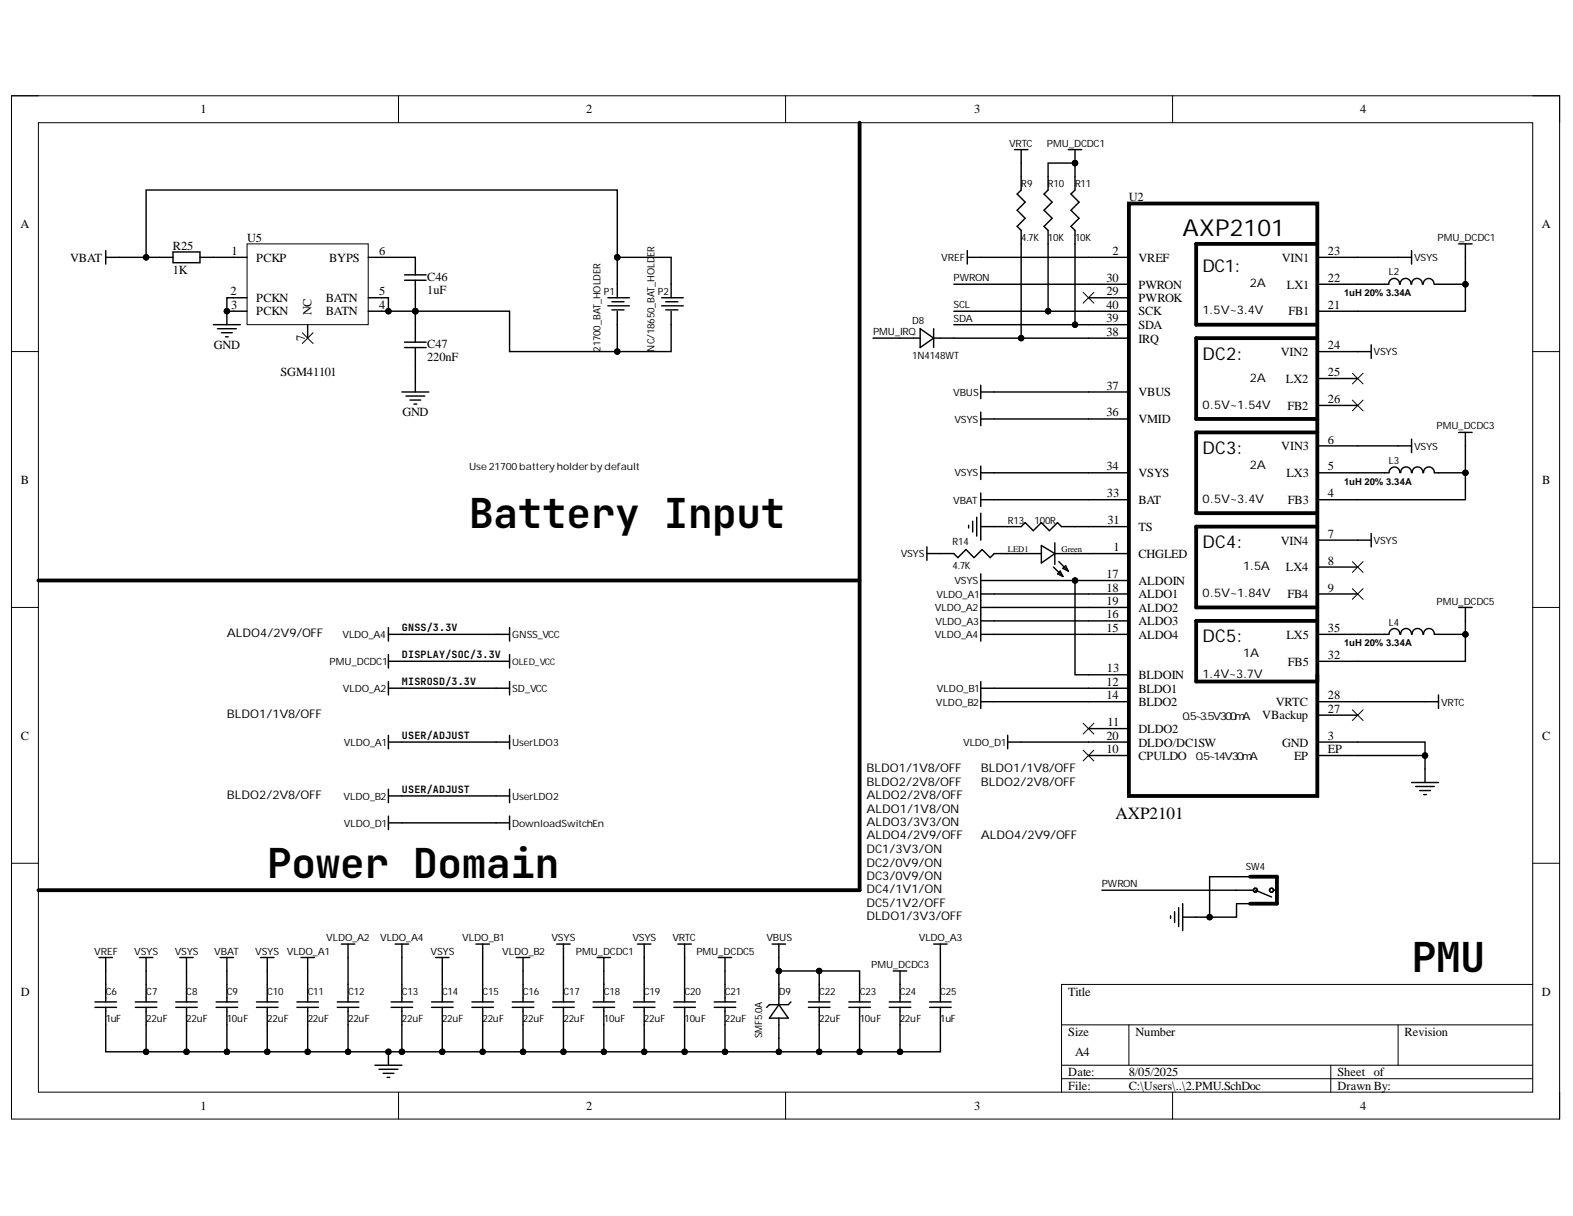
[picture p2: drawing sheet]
<svg xmlns="http://www.w3.org/2000/svg" width="279mm" height="216mm" viewBox="0 0 279 216" stroke-linecap="round" stroke-linejoin="round" font-family="sans-serif">
<defs><g id="words">
<g font-size="7.3">
<text x="83.3" y="93.7">Battery Input</text>
<text x="47.5" y="155.9">Power Domain</text>
<text x="250.8" y="172.6">PMU</text>
</g>
<text font-size="4.1" x="210.1" y="42">AXP2101</text>
<g font-size="3.1">
<text x="213.6" y="48.3">DC1:</text>
<text x="213.6" y="63.9">DC2:</text>
<text x="213.6" y="80.6">DC3:</text>
<text x="213.6" y="97.3">DC4:</text>
<text x="213.6" y="114">DC5:</text>
</g>
<text font-size="3" x="198.1" y="145.5">AXP2101</text>
<g font-size="2.2">
<text x="35.6" y="20.1">1</text>
<text x="104.1" y="20.1">2</text>
<text x="173" y="20.1">3</text>
<text x="241.6" y="20.1">4</text>
<text x="200.5" y="35.7">U2</text>
<text x="3.6" y="40.4">A</text>
<text x="273.9" y="40.4">A</text>
<text x="12.4" y="46.4">VBAT</text>
<text x="30.7" y="44.3">R25</text>
<text x="41.1" y="45.3">1</text>
<text x="43.9" y="42.9">U5</text>
<text x="45.5" y="46.4">PCKP</text>
<text x="58.5" y="46.4">BYPS</text>
<text x="67.3" y="45.3">6</text>
<text x="197.6" y="45.3">2</text>
<text x="202.2" y="46.4">VREF</text>
<text x="227.7" y="46.4">VIN1</text>
<text x="235.9" y="45.3">23</text>
<text x="30.7" y="48.6">1K</text>
<text x="40.9" y="52.4">2</text>
<text x="45.5" y="53.6">PCKN</text>
<text x="57.9" y="53.6">BATN</text>
<text x="67.3" y="52.4">5</text>
<text x="75.9" y="52.2">1uF</text>
<text x="75.9" y="49.8">C46</text>
<text x="196.5" y="52.4">29</text>
<text x="196.5" y="50.1">30</text>
<text x="202.2" y="53.6">PWROK</text>
<text x="202.2" y="51.3">PWRON</text>
<text x="228.6" y="51.3">LX1</text>
<text x="235.9" y="50.1">22</text>
<text x="41" y="54.8">3</text>
<text x="45.5" y="56">PCKN</text>
<text x="55.3" y="56" transform="rotate(-90 55.3 56)">NC</text>
<text x="57.9" y="56">BATN</text>
<text x="67.3" y="54.8">4</text>
<text x="196.5" y="59.6">38</text>
<text x="196.5" y="57.2">39</text>
<text x="196.5" y="54.8">40</text>
<text x="202.2" y="58.4">SDA</text>
<text x="202.2" y="56">SCK</text>
<text x="228.8" y="56">FB1</text>
<text x="235.9" y="54.8">21</text>
<text x="38" y="62">GND</text>
<text x="54.1" y="60.6" transform="rotate(-90 54.1 60.6)">7</text>
<text x="75.9" y="64.1">220nF</text>
<text x="75.9" y="61.8">C47</text>
<text x="202.2" y="60.8">IRQ</text>
<text x="227.5" y="63.2">VIN2</text>
<text x="235.9" y="62">24</text>
<text x="49.8" y="66.7">SGM41101</text>
<text x="196.5" y="69.2">37</text>
<text x="202.2" y="70.4">VBUS</text>
<text x="228.4" y="68">LX2</text>
<text x="235.9" y="66.7">25</text>
<text x="235.9" y="71.6">26</text>
<text x="71.5" y="73.9">GND</text>
<text x="196.5" y="73.9">36</text>
<text x="202.2" y="75.1">VMID</text>
<text x="228.7" y="72.7">FB2</text>
<text x="196.5" y="83.5">34</text>
<text x="227.6" y="79.9">VIN3</text>
<text x="235.9" y="83.5">5</text>
<text x="235.9" y="78.8">6</text>
<text x="3.7" y="85.9">B</text>
<text x="196.6" y="88.3">33</text>
<text x="202.2" y="89.5">BAT</text>
<text x="202.2" y="84.7">VSYS</text>
<text x="228.5" y="84.7">LX3</text>
<text x="228.8" y="89.5">FB3</text>
<text x="235.9" y="88.3">4</text>
<text x="273.9" y="85.9">B</text>
<text x="196.7" y="93">31</text>
<text x="202.2" y="94.2">TS</text>
<text x="235.9" y="95.5">7</text>
<text x="197.8" y="97.9">1</text>
<text x="202.2" y="99.1">CHGLED</text>
<text x="227.5" y="96.7">VIN4</text>
<text x="228.4" y="101.4">LX4</text>
<text x="235.9" y="100.2">8</text>
<text x="196.5" y="102.6">17</text>
<text x="196.5" y="105.1">18</text>
<text x="196.5" y="107.4">19</text>
<text x="202.2" y="103.8">ALDOIN</text>
<text x="202.2" y="106.2">ALDO1</text>
<text x="228.7" y="106.2">FB4</text>
<text x="235.9" y="105.1">9</text>
<text x="196.5" y="112.2">15</text>
<text x="196.5" y="109.8">16</text>
<text x="202.2" y="113.4">ALDO4</text>
<text x="202.2" y="111">ALDO3</text>
<text x="202.2" y="108.6">ALDO2</text>
<text x="228.5" y="113.4">LX5</text>
<text x="235.9" y="112.2">35</text>
<text x="196.6" y="119.4">13</text>
<text x="228.8" y="118.2">FB5</text>
<text x="235.9" y="117">32</text>
<text x="196.5" y="121.7">12</text>
<text x="196.5" y="124.2">14</text>
<text x="202.2" y="123">BLDO1</text>
<text x="202.2" y="120.5">BLDOIN</text>
<text x="202.2" y="125.4">BLDO2</text>
<text x="226.6" y="125.4">VRTC</text>
<text x="235.9" y="124.2">28</text>
<text x="3.7" y="131.4">C</text>
<text x="196.5" y="131.4">20</text>
<text x="196.7" y="128.9">11</text>
<text x="202.2" y="130.1">DLDO2</text>
<text x="224.2" y="127.7">VBackup</text>
<text x="235.9" y="131.4">3</text>
<text x="235.9" y="126.5">27</text>
<text x="273.9" y="131.4">C</text>
<text x="196.5" y="133.7">10</text>
<text x="202.2" y="134.9">CPULDO</text>
<text x="202.2" y="132.5">DLDO/DC1SW</text>
<text x="227.7" y="132.5">GND</text>
<text x="229.9" y="134.9">EP</text>
<text x="235.9" y="133.7">EP</text>
<text x="3.7" y="176.8">D</text>
<text x="189.8" y="176.8">Title</text>
<text x="273.9" y="176.8">D</text>
<text x="189.8" y="183.9">Size</text>
<text x="201.7" y="183.9">Number</text>
<text x="249.5" y="183.9">Revision</text>
<text x="189.8" y="191.1">Date:</text>
<text x="190.9" y="187.5">A4</text>
<text x="200.5" y="191.1">8/05/2025</text>
<text x="237.6" y="191.1">Sheet of</text>
<text x="35.6" y="197.1">1</text>
<text x="104.1" y="197.1">2</text>
<text x="173" y="197.1">3</text>
<text x="189.8" y="193.4">File:</text>
<text x="200.5" y="193.4">C:\Users\..\2.PMU.SchDoc</text>
<text x="237.6" y="193.4">Drawn By:</text>
<text x="241.6" y="197.1">4</text>
</g>
<g font-size="2.1">
<text x="222" y="51">2A</text>
<text x="213.6" y="55.8">1.5V~3.4V</text>
<text x="222" y="67.8">2A</text>
<text x="213.6" y="72.6">0.5V~1.54V</text>
<text x="222" y="83.3">2A</text>
<text x="213.6" y="89.2">0.5V~3.4V</text>
<text x="220.8" y="101.3">1.5A</text>
<text x="213.6" y="106">0.5V~1.84V</text>
<text x="40.3" y="113.2">ALDO4/2V9/OFF</text>
<text x="220.8" y="116.7">1A</text>
<text x="213.6" y="120.4">1.4V~3.7V</text>
<text x="40.3" y="127.6">BLDO1/1V8/OFF</text>
<text x="153.9" y="137.1">BLDO1/1V8/OFF</text>
<text x="174.2" y="137.1">BLDO1/1V8/OFF</text>
<text x="40.3" y="141.9">BLDO2/2V8/OFF</text>
<text x="153.9" y="139.5">BLDO2/2V8/OFF</text>
<text x="153.9" y="141.9">ALDO2/2V8/OFF</text>
<text x="174.2" y="139.5">BLDO2/2V8/OFF</text>
<text x="153.9" y="144.3">ALDO1/1V8/ON</text>
<text x="153.9" y="146.7">ALDO3/3V3/ON</text>
<text x="153.9" y="149">ALDO4/2V9/OFF</text>
<text x="174.2" y="149">ALDO4/2V9/OFF</text>
<text x="153.9" y="151.4">DC1/3V3/ON</text>
<text x="153.9" y="153.9">DC2/0V9/ON</text>
<text x="153.9" y="156.2">DC3/0V9/ON</text>
<text x="153.9" y="158.6">DC4/1V1/ON</text>
<text x="153.9" y="161">DC5/1V2/OFF</text>
<text x="153.9" y="163.4">DLDO1/3V3/OFF</text>
</g>
<g font-size="1.9">
<text x="210.1" y="127.8">0.5~3.5V300mA</text>
<text x="212.4" y="135">0.5~1.4V30mA</text>
</g>
<g font-size="1.8">
<text x="179.3" y="26.1">VRTC</text>
<text x="186" y="26.1">PMU_DCDC1</text>
<text x="181.4" y="33.2">R9</text>
<text x="186.1" y="33.2">R10</text>
<text x="190.9" y="33.2">R11</text>
<text x="116.2" y="45.6" transform="rotate(-90 116.2 45.6)">ER</text>
<text x="167.2" y="46.4">VREF</text>
<text x="181.4" y="42.8">4.7K</text>
<text x="186.1" y="42.8">10K</text>
<text x="190.9" y="42.8">10K</text>
<text x="251.2" y="46.4">VSYS</text>
<text x="255.3" y="42.8">PMU_DCDC1</text>
<text x="107.3" y="52.4">P1</text>
<text x="116.8" y="52.4">P2</text>
<text x="169.4" y="49.9">PWRON</text>
<text x="246.7" y="48.9">L2</text>
<text x="155.1" y="59.5">PMU_IRQ</text>
<text x="162" y="57.6">D8</text>
<text x="169.4" y="54.7">SCL</text>
<text x="169.4" y="57.1">SDA</text>
<text x="106.7" y="62.4" transform="rotate(-90 106.7 62.4)">21700_BAT_HOLDER</text>
<text x="116.2" y="62.4" transform="rotate(-90 116.2 62.4)">NC/18650_BAT_HOLD</text>
<text x="162" y="63.8">1N4148WT</text>
<text x="244" y="63.1">VSYS</text>
<text x="169.3" y="70.3">VBUS</text>
<text x="169.5" y="75">VSYS</text>
<text x="255.2" y="76.2">PMU_DCDC3</text>
<text x="83.3" y="83.4">Use 21700 battery holder by default</text>
<text x="246.7" y="82.4">L3</text>
<text x="251.2" y="79.9">VSYS</text>
<text x="169.3" y="89.4">VBAT</text>
<text x="169.5" y="84.6">VSYS</text>
<text x="179" y="93">R13</text>
<text x="183.8" y="93">100R</text>
<text x="160" y="99">VSYS</text>
<text x="169.2" y="101.1">4.7K</text>
<text x="169.2" y="96.8">R14</text>
<text x="244" y="96.6">VSYS</text>
<text x="166.3" y="106.2">VLDO_A1</text>
<text x="169.5" y="103.7">VSYS</text>
<text x="255.2" y="107.3">PMU_DCDC5</text>
<text x="60.8" y="113.3">VLDO_A4</text>
<text x="71.4" y="112.1">GNSS/3.3V</text>
<text x="90.9" y="113.3">GNSS_VCC</text>
<text x="166.1" y="108.5">VLDO_A2</text>
<text x="166.1" y="113.3">VLDO_A4</text>
<text x="166.2" y="110.9">VLDO_A3</text>
<text x="246.7" y="111.1">L4</text>
<text x="58.5" y="118.1">PMU_DCDC1</text>
<text x="71.4" y="116.9">DISPLAY/SOC/3.3V</text>
<text x="60.9" y="122.8">VLDO_A2</text>
<text x="71.4" y="121.6">MISROSD/3.3V</text>
<text x="90.9" y="122.8">SD_VCC</text>
<text x="166.2" y="125.3">VLDO_B2</text>
<text x="166.4" y="122.8">VLDO_B1</text>
<text x="256" y="125.3">VRTC</text>
<text x="71.4" y="131.2">USER/ADJUST</text>
<text x="61.1" y="132.5">VLDO_A1</text>
<text x="90.9" y="132.5">UserLDO3</text>
<text x="171.1" y="132.5">VLDO_D1</text>
<text x="61" y="142">VLDO_B2</text>
<text x="71.4" y="140.8">USER/ADJUST</text>
<text x="90.9" y="142">UserLDO2</text>
<text x="61.1" y="146.8">VLDO_D1</text>
<text x="90.9" y="146.8">DownloadSwitchEn</text>
<text x="221.3" y="154.5">SW4</text>
<text x="195.7" y="157.5">PWRON</text>
<text x="58" y="167.1">VLDO_A2</text>
<text x="67.5" y="167.1">VLDO_A4</text>
<text x="82.1" y="167.1">VLDO_B1</text>
<text x="98" y="167.1">VSYS</text>
<text x="112.3" y="167.1">VSYS</text>
<text x="119.5" y="167.1">VRTC</text>
<text x="136.1" y="167.1">VBUS</text>
<text x="163.2" y="167.1">VLDO_A3</text>
<text x="16.8" y="169.5">VREF</text>
<text x="23.9" y="169.5">VSYS</text>
<text x="31" y="169.5">VSYS</text>
<text x="38.1" y="169.5">VBAT</text>
<text x="45.3" y="169.5">VSYS</text>
<text x="50.9" y="169.5">VLDO_A1</text>
<text x="76.5" y="169.5">VSYS</text>
<text x="89.2" y="169.5">VLDO_B2</text>
<text x="102.3" y="169.5">PMU_DCDC1</text>
<text x="123.7" y="169.5">PMU_DCDC5</text>
<text x="154.7" y="171.9">PMU_DCDC3</text>
<text x="18.8" y="176.6">C6</text>
<text x="26" y="176.6">C7</text>
<text x="33.1" y="176.6">C8</text>
<text x="40.3" y="176.6">C9</text>
<text x="47.5" y="176.6">C10</text>
<text x="54.7" y="176.6">C11</text>
<text x="61.8" y="176.6">C12</text>
<text x="71.4" y="176.6">C13</text>
<text x="78.5" y="176.6">C14</text>
<text x="85.7" y="176.6">C15</text>
<text x="92.9" y="176.6">C16</text>
<text x="100.1" y="176.6">C17</text>
<text x="107.3" y="176.6">C18</text>
<text x="114.4" y="176.6">C19</text>
<text x="121.6" y="176.6">C20</text>
<text x="128.8" y="176.6">C21</text>
<text x="138.3" y="176.6">D9</text>
<text x="145.5" y="176.6">C22</text>
<text x="152.7" y="176.6">C23</text>
<text x="159.8" y="176.6">C24</text>
<text x="167" y="176.6">C25</text>
<text x="18.8" y="181.4">1uF</text>
<text x="26" y="181.4">22uF</text>
<text x="33.1" y="181.4">22uF</text>
<text x="40.3" y="181.4">10uF</text>
<text x="47.5" y="181.4">22uF</text>
<text x="54.7" y="181.4">22uF</text>
<text x="61.8" y="181.4">22uF</text>
<text x="71.4" y="181.4">22uF</text>
<text x="78.5" y="181.4">22uF</text>
<text x="85.7" y="181.4">22uF</text>
<text x="92.9" y="181.4">22uF</text>
<text x="100.1" y="181.4">22uF</text>
<text x="107.3" y="181.4">10uF</text>
<text x="114.4" y="181.4">22uF</text>
<text x="121.6" y="181.4">10uF</text>
<text x="128.8" y="181.4">22uF</text>
<text x="135.4" y="184.3" transform="rotate(-90 135.4 184.3)">SMF5.0A</text>
<text x="145.5" y="181.4">22uF</text>
<text x="152.7" y="181.4">10uF</text>
<text x="159.8" y="181.4">22uF</text>
<text x="167" y="181.4">1uF</text>
</g>
<g font-size="1.7">
<text x="238.7" y="52.5">1uH 20% 3.34A</text>
<text x="238.7" y="86">1uH 20% 3.34A</text>
<text x="238.7" y="114.7">1uH 20% 3.34A</text>
</g>
<text font-size="1.6" x="90.9" y="118">OLED_VCC</text>
<g font-size="1.5">
<text x="179" y="98">LED1</text>
<text x="188.6" y="98">Green</text>
</g>
</g></defs>
<path d="M2 17h275v181.7h-275z" fill="none" stroke="#000" stroke-width=".18"/>
<path d="M6.8 21.8h265.4v172.1h-265.4z" fill-rule="evenodd" fill="#fff"/>
<g fill="none" stroke="#000" stroke-width=".18">
<path d="M2 17h4.8M70.8 17v4.8M139.5 17v4.8M208.3 17v4.8M272.2 17h4.8v4.8M6.8 21.8h265.4v172.1h-265.4zM192.4 51.9l1.9 1.9M194.3 51.9l-1.9 1.9M2 62.4h4.8M240.2 66.3l1.9 1.9M240.2 71l1.9 1.9M242.1 66.3l-1.9 1.9"/>
<path d="M242.1 71l-1.9 1.9M272.2 62.4h4.8M240.2 99.7l1.9 1.9M242.1 99.7l-1.9 1.9M2 107.8h4.8M240.2 104.5l1.9 1.9M242.1 104.5l-1.9 1.9M272.2 107.8h4.8M192.4 128.4l1.9 1.9M192.4 133.2l1.9 1.9M194.3 128.4l-1.9 1.9M194.3 133.2l-1.9 1.9"/>
<path d="M240.2 126l1.9 1.9M242.1 126l-1.9 1.9M2 153.3h4.8M272.2 153.3h4.8M272.2 174.8h-83.6v19.1M70.8 193.9v4.8M139.5 193.9v4.8M188.6 182h83.6M188.6 189.1h83.6M188.6 191.5h83.6M200.5 182v7.1M208.3 193.9v4.8"/>
<path d="M236.4 189.1v4.8M248.3 182v7.1M277 193.9v4.8"/>
<circle cx="190.9" cy="29" r=".48"/>
<circle cx="69" cy="186.7" r=".48"/>
</g>
<g fill="none" stroke="#000" stroke-width=".25">
<path d="M180.2 26.6h2.4M181.4 26.6v2.4M181.4 31.3v2.4l-.7 .8 1.4 1.4-1.4 1.4 1.4 1.5-1.4 1.4 .7 .7v2.4M186.2 31.3v2.4l-.8 .8 1.5 1.4-1.5 1.4 1.5 1.5-1.5 1.4 .8 .7v2.4M189.7 26.6h2.4M190.9 26.6v2.4M190.9 31.3v2.4l-.7 .8 1.5 1.4-1.5 1.4 1.5 1.5-1.5 1.4 .7 .7v2.4M108 52.9h3.8M108 54.3h3.8M108.7 53.6h2.1M108.7 55h2.1M109.6 50.5v2.4"/>
<path d="M109.6 55.3v2.3M117.5 52.9h3.9M117.5 54.3h3.9M118.3 53.6h2.1M118.3 55h2.1M119.2 50.5v2.4M119.2 55.3v2.3M163.4 58.4l2.4 1.6-2.4 1.7zM165.8 58.4v3.3M171.8 44.5v2.4M171.8 45.7h2.4M193.3 45.7h7.2"/>
<path d="M193.3 55.3h7.2M193.3 50.5h7.2M193.3 52.9h7.2M193.3 57.6h7.2M234 45.7h7.2M234 55.3h7.2M234 50.5h7.2M245.9 50.5h.8M246.7 50.5a.95 .95 0 0 1 .9-1.1 .95 .95 0 0 1 1 1.1M248.3 45.7h2.4M248.7 50.5a.95 .95 0 0 1 1-1.1 .95 .95 0 0 1 .9 1.1M250.7 44.5v2.4"/>
<path d="M250.7 50.5a.95 .95 0 0 1 1-1.1 .95 .95 0 0 1 .9 1.1M252.8 50.5a.95 .95 0 0 1 1-1.1 .95 .95 0 0 1 .9 1.1M254.8 50.5h.7M259.1 43.3h2.4M260.3 43.3v2.4M159.9 60h3.5M165.8 60h3.6M174.2 68.4v2.4M174.2 73.2v2.4M174.2 74.4h2.4M174.2 69.6h2.4M193.3 74.4h7.2"/>
<path d="M193.3 69.6h7.2M193.3 60h7.2M234 79.2h7.2M234 62.4h9.6M234 67.2h7.2M234 72h7.2M243.6 61.2v2.4M248.3 79.2h2.4M250.7 78v2.4M259.1 76.8h2.4M260.3 76.8v2.4M164.6 98.3h4.8l.7 .7 1.5-1.4 1.4 1.4 1.4-1.4 1.5 1.4 .7-.7h2.4"/>
<path d="M164.6 97.1v2.4M172.1 93.3v.4M172.8 92.6v1.9M173.5 91.8v3.4M174.2 82.7v2.4M174.2 87.5v2.4M174.2 91.1v4.8M174.2 83.9h2.4M174.2 88.7h2.4M174.2 93.5h2.4M179 93.5h2.4l.7-.7 1.4 1.4 1.5-1.4 1.4 1.4 1.4-1.4 .8 .7h2.3M193.3 83.9h7.2"/>
<path d="M193.3 88.7h7.2M193.3 93.5h7.2M193.3 98.3h7.2M234 83.9h7.2M234 88.7h7.2M234 95.9h9.6M243.6 94.7v2.4M245.9 83.9h.8M246.7 83.9a.95 .95 0 0 1 1-1 .95 .95 0 0 1 .9 1M248.8 83.9a.95 .95 0 0 1 1-1 .95 .95 0 0 1 .9 1M250.8 83.9a.95 .95 0 0 1 1-1 .95 .95 0 0 1 .9 1M252.9 83.9a.95 .95 0 0 1 .9-1 .95 .95 0 0 1 1 1"/>
<path d="M254.8 83.9h.7M69 112.6h2.4M69 111.4v2.4M69 116.2v2.4M69 117.4h2.4M88.1 112.6h2.4M88.1 117.4h2.4M90.5 111.4v2.4M90.5 116.2v2.4M174.2 101.9v11.9M174.2 103.1h2.4M174.2 105.5h2.4"/>
<path d="M174.2 110.2h2.4M174.2 107.8h2.4M174.2 112.6h2.4M193.3 103.1h7.2M193.3 105.5h7.2M193.3 110.2h7.2M193.3 107.8h7.2M193.3 112.6h7.2M193.3 119.8h7.2M234 105.5h7.2M234 112.6h7.2M234 117.4h7.2"/>
<path d="M234 100.7h7.2M245.9 112.6h.8M246.7 112.6a.95 .95 0 0 1 1-1 .95 .95 0 0 1 .9 1M248.8 112.6a.95 .95 0 0 1 1-1 .95 .95 0 0 1 .9 1M250.8 112.6a.95 .95 0 0 1 1-1 .95 .95 0 0 1 .9 1M252.9 112.6a.95 .95 0 0 1 .9-1 .95 .95 0 0 1 1 1M254.8 112.6h.7M259.1 107.8h2.4M260.3 107.8v2.4M69 122.2h2.4M69 121v2.4M69 130.6v2.3"/>
<path d="M69 131.8h2.4M88.1 122.2h2.4M88.1 131.8h2.4M90.5 121v2.4M90.5 130.6v2.3M174.2 121v4.8M174.2 122.2h2.4M174.2 124.6h2.4M179 131.8h2.4M179 130.6v2.3M193.3 122.2h7.2M193.3 124.6h7.2"/>
<path d="M193.3 131.8h7.2M193.3 134.1h7.2M193.3 129.4h7.2M234 124.6h7.2M234 131.8h7.2M234 134.1h7.2M234 127h7.2M250.7 138.9h4.8M251.4 139.6h3.4M253.1 136.5v2.4M253.1 124.6h2.4M255.5 123.4v2.4"/>
<path d="M69 140.1v2.4M69 144.9v2.4M69 141.3h2.4M69 146.1h2.4M88.1 141.3h2.4M88.1 146.1h2.4M90.5 140.1v2.4M90.5 144.9v2.4M219.6 155.7h2.4M219.6 158.1h2.9M223 158.1l2.9 1.2M226.3 158.1h.5"/>
<path d="M252.2 140.4h1.9M252.9 141.1h.5M16.9 178.9h3.8M16.9 177.9h3.8M17.6 170h2.4M18.8 170v2.4M18.8 174.8v3.1M18.8 178.9v3.1M24 178.9h3.9M24 177.9h3.9M24.8 170h2.3M26 170v2.4"/>
<path d="M26 174.8v3.1M26 178.9v3.1M31.2 178.9h3.8M31.2 177.9h3.8M31.9 170h2.4M33.1 170v2.4M33.1 174.8v3.1M33.1 178.9v3.1M38.4 178.9h3.8M38.4 177.9h3.8M39.1 170h2.4M40.3 170v2.4"/>
<path d="M40.3 174.8v3.1M40.3 178.9v3.1M45.6 178.9h3.8M45.6 177.9h3.8M46.3 170h2.4M47.5 170v2.4M47.5 174.8v3.1M47.5 178.9v3.1M52.7 178.9h3.9M52.7 177.9h3.9M53.5 170h2.3M54.6 170v2.4"/>
<path d="M54.7 174.8v3.1M54.7 178.9v3.1M59.9 178.9h3.8M59.9 177.9h3.8M60.6 167.6h2.4M61.8 167.6v2.4M61.8 174.8v3.1M61.8 178.9v3.1M69.5 178.9h3.8M69.5 177.9h3.8M70.2 167.6h2.4M71.4 167.6v2.4"/>
<path d="M71.4 174.8v3.1M71.4 178.9v3.1M76.6 178.9h3.9M76.6 177.9h3.9M77.4 170h2.4M78.6 170v2.4M78.6 174.8v3.1M78.6 178.9v3.1M83.8 178.9h3.8M83.8 177.9h3.8M84.5 167.6h2.4M85.7 167.6v2.4"/>
<path d="M85.7 174.8v3.1M85.7 178.9v3.1M91 178.9h3.8M91 177.9h3.8M91.7 170h2.4M92.9 170v2.4M92.9 174.8v3.1M92.9 178.9v3.1M98.2 178.9h3.8M98.2 177.9h3.8M98.9 167.6h2.4M100.1 167.6v2.4"/>
<path d="M100.1 174.8v3.1M100.1 178.9v3.1M105.3 178.9h3.9M105.3 177.9h3.9M106.1 170h2.3M107.3 170v2.4M107.3 174.8v3.1M107.3 178.9v3.1M112.5 178.9h3.8M112.5 177.9h3.8M113.2 167.6h2.4M114.4 167.6v2.4"/>
<path d="M114.4 174.8v3.1M114.4 178.9v3.1M119.7 178.9h3.8M119.7 177.9h3.8M120.4 167.6h2.4M121.6 167.6v2.4M121.6 174.8v3.1M121.6 178.9v3.1M126.9 178.9h3.8M126.9 177.9h3.8M127.6 170h2.4M128.8 170v2.4"/>
<path d="M128.8 174.8v3.1M128.8 178.9v3.1M137.1 167.6h2.4M138.3 167.6v2.4M138.3 174.8v3.6M138.3 178.4l1.7 2.4h-3.3zM140.5 177.9l-.5 .5h-3.3l-.5 .5M143.6 178.9h3.8M143.6 177.9h3.8M145.5 174.8v3.1M145.5 178.9v3.1M150.8 178.9h3.8"/>
<path d="M150.8 177.9h3.8M152.7 174.8v3.1M152.7 178.9v3.1M157.9 178.9h3.9M157.9 177.9h3.9M158.7 172.4h2.4M159.9 172.4v5.5M159.9 178.9v3.1M165.1 178.9h3.8M165.1 177.9h3.8M165.8 167.6h2.4M167 167.6v2.4"/>
<path d="M167 174.8v3.1M167 178.9v3.1M207.9 162.6v.5M208.6 161.9v1.9M209.4 161.2v3.3M210.1 160.4v4.8M210.1 162.8h2.4M219.6 160.4h2.4M66.6 189.1h4.8M67.3 189.9h3.4M68 190.6h2M68.8 191.3h.4"/>
<path d="M69 186.7v2.4M138.3 180.8v3.6"/>
<circle cx="223" cy="158.1" r=".36"/>
<circle cx="225.9" cy="158.1" r=".36"/>
</g>
<path d="M152.7 21.8v136.3h-145.9M200.5 36.1h33.5v105.2h-33.5zM234 43.3h-21.5v14.3h21.5M234 60h-21.5v14.4h21.5M234 76.8h-21.5v14.3h21.5M234 93.5h-21.5v14.3h21.5M6.8 103.1h145.9M234 110.2h-21.5v10.8h21.5v-1.2M222 155.7h4.8v4.7h-4.8" fill="none" stroke="#000" stroke-width=".68"/>
<g fill="#000">
<circle cx="190.9" cy="29" r=".48"/>
<circle cx="69" cy="186.7" r=".48"/>
</g>
<path d="M43.9 43.3h21.5v14.3h-21.5z" fill-rule="evenodd" fill="#fff"/>
<g fill="none" stroke="#000" stroke-width=".18">
<path d="M43.9 43.3h21.5v14.3h-21.5zM53.7 59.1l1.9 1.9M55.6 59.1l-1.9 1.9"/>
<circle cx="190.9" cy="29" r=".48"/>
<circle cx="25.9" cy="45.7" r=".48"/>
<circle cx="40.3" cy="55.3" r=".48"/>
<circle cx="69" cy="55.3" r=".48"/>
<circle cx="73.8" cy="55.3" r=".48"/>
<circle cx="109.6" cy="45.7" r=".48"/>
<circle cx="186.2" cy="55.3" r=".48"/>
<circle cx="190.9" cy="57.6" r=".48"/>
<circle cx="260.3" cy="50.5" r=".48"/>
<circle cx="109.6" cy="62.4" r=".48"/>
<circle cx="181.4" cy="60" r=".48"/>
<circle cx="260.3" cy="83.9" r=".48"/>
<circle cx="190.9" cy="103.1" r=".48"/>
<circle cx="260.3" cy="112.6" r=".48"/>
<circle cx="253.1" cy="134.1" r=".48"/>
<circle cx="138.3" cy="172.4" r=".48"/>
<circle cx="145.5" cy="172.4" r=".48"/>
<circle cx="214.9" cy="162.8" r=".48"/>
<circle cx="26" cy="186.7" r=".48"/>
<circle cx="33.1" cy="186.7" r=".48"/>
<circle cx="40.3" cy="186.7" r=".48"/>
<circle cx="47.5" cy="186.7" r=".48"/>
<circle cx="54.6" cy="186.7" r=".48"/>
<circle cx="61.8" cy="186.7" r=".48"/>
<circle cx="69" cy="186.7" r=".48"/>
<circle cx="71.4" cy="186.7" r=".48"/>
<circle cx="78.6" cy="186.7" r=".48"/>
<circle cx="85.7" cy="186.7" r=".48"/>
<circle cx="92.9" cy="186.7" r=".48"/>
<circle cx="100.1" cy="186.7" r=".48"/>
<circle cx="107.3" cy="186.7" r=".48"/>
<circle cx="114.4" cy="186.7" r=".48"/>
<circle cx="121.6" cy="186.7" r=".48"/>
<circle cx="128.8" cy="186.7" r=".48"/>
<circle cx="138.3" cy="186.7" r=".48"/>
<circle cx="145.5" cy="186.7" r=".48"/>
<circle cx="152.7" cy="186.7" r=".48"/>
<circle cx="159.9" cy="186.7" r=".48"/>
</g>
<g fill="none" stroke="#000" stroke-width=".25">
<path d="M181.4 29v2.3M186.2 31.3v-2.3h4.7v2.3M18.8 45.7h11.9M18.8 44.5v2.4M26 45.7v-12h83.6v12M30.7 44.7h4.8v1.9h-4.8zM35.5 45.7h8.4M37.9 57.6h4.8M38.6 58.4h3.4M39.3 59.1h2M40.1 59.8h.4M40.3 55.3v2.3"/>
<path d="M43.9 52.9h-3.6v2.4h3.6M54.6 57.6v2.4M65.4 52.9h3.6v2.4M65.4 55.3h25.1v7.1h28.7v-4.8M65.4 45.7h8.4v3.1M71.9 49.8h3.8M71.9 48.8h3.8M73.8 49.8v11M109.6 45.7h9.6v4.8M109.6 45.7v4.8M109.6 57.6v4.8M169.4 57.6h23.9"/>
<path d="M169.4 55.3h23.9M169.4 50.5h23.9M174.2 45.7h19.1M181.4 43.3v16.7M186.2 43.3v12M190.9 43.3v14.3M241.2 45.7h7.1M241.2 50.5h4.7M260.3 50.5v4.8h-19.1M260.3 45.7v4.8h-4.8M71.4 69.6h4.8M71.9 61.7h3.8"/>
<path d="M71.9 60.8h3.8M72.1 70.3h3.3M72.8 71h1.9M73.5 71.7h.5M73.8 61.7v7.9M155.1 60h4.8M169.4 60h23.9M176.6 69.6h16.7M176.6 74.4h16.7M241.2 79.2h7.1M260.3 79.2v4.7h-4.8M176.6 83.9h16.7"/>
<path d="M176.6 88.7h16.7M176.6 93.5h2.4M179 98.3h6M185 96.9l2.4 1.4-2.4 1.7zM187.4 96.4v3.8M187.4 98.3h5.9M188.1 99.7l1.6 1.7M190.9 93.5h2.4M241.2 83.9h4.7M260.3 83.9v4.8h-19.1M71.4 112.6h16.7M71.4 117.4h16.7"/>
<path d="M176.6 103.1h16.7M176.6 105.5h16.7M176.6 110.2h16.7M176.6 107.8h16.7M176.6 112.6h16.7M187.1 100.7l1.7 1.7M187.8 101.9l.5-.5 .5 1zM188.8 100.9l.5-.5 .4 1zM190.9 103.1v16.7h2.4M241.2 112.6h4.7M260.3 110.2v2.4h-4.8M260.3 112.6v4.8h-19.1"/>
<path d="M71.4 122.2h16.7M71.4 131.8h16.7M176.6 122.2h16.7M176.6 124.6h16.7M181.4 131.8h11.9M241.2 131.8h11.9v2.3h-11.9M241.2 124.6h11.9M253.1 134.1v2.4M71.4 141.3h16.7M71.4 146.1h16.7M195.7 158.1h23.9M219.6 155.7h-4.7v7.1"/>
<path d="M18.8 172.4v2.4M26 172.4v2.4M33.1 172.4v2.4M40.3 172.4v2.4M47.5 172.4v2.4M54.7 172.4v2.4M61.8 170v4.8M71.4 170v4.8M78.6 172.4v2.4M85.7 170v4.8M92.9 172.4v2.4M100.1 170v4.8"/>
<path d="M107.3 172.4v2.4M114.4 170v4.8M121.6 170v4.8M128.8 172.4v2.4M138.3 170v2.4M145.5 172.4h-7.2v2.4M145.5 174.8v-2.4h7.2v2.4M167 170v4.8M219.6 160.4v2.4h-7.1M18.8 182v4.7h148.2v-4.7M26 182v4.7M33.1 182v4.7"/>
<path d="M40.3 182v4.7M47.5 182v4.7M54.7 182v4.7M61.8 182v4.7M71.4 182v4.7M78.6 182v4.7M85.7 182v4.7M92.9 182v4.7M100.1 182v4.7M107.3 182v4.7M114.4 182v4.7M121.6 182v4.7"/>
<path d="M128.8 182v4.7M138.3 184.4v2.3M145.5 182v4.7M152.7 182v4.7M159.9 182v4.7"/>
</g>
<g fill="#000">
<circle cx="190.9" cy="29" r=".48"/>
<circle cx="25.9" cy="45.7" r=".48"/>
<circle cx="40.3" cy="55.3" r=".48"/>
<circle cx="69" cy="55.3" r=".48"/>
<circle cx="73.8" cy="55.3" r=".48"/>
<circle cx="109.6" cy="45.7" r=".48"/>
<circle cx="186.2" cy="55.3" r=".48"/>
<circle cx="190.9" cy="57.6" r=".48"/>
<circle cx="260.3" cy="50.5" r=".48"/>
<circle cx="109.6" cy="62.4" r=".48"/>
<circle cx="181.4" cy="60" r=".48"/>
<circle cx="260.3" cy="83.9" r=".48"/>
<circle cx="190.9" cy="103.1" r=".48"/>
<circle cx="260.3" cy="112.6" r=".48"/>
<circle cx="253.1" cy="134.1" r=".48"/>
<circle cx="138.3" cy="172.4" r=".48"/>
<circle cx="145.5" cy="172.4" r=".48"/>
<circle cx="214.9" cy="162.8" r=".48"/>
<circle cx="26" cy="186.7" r=".48"/>
<circle cx="33.1" cy="186.7" r=".48"/>
<circle cx="40.3" cy="186.7" r=".48"/>
<circle cx="47.5" cy="186.7" r=".48"/>
<circle cx="54.6" cy="186.7" r=".48"/>
<circle cx="61.8" cy="186.7" r=".48"/>
<circle cx="69" cy="186.7" r=".48"/>
<circle cx="71.4" cy="186.7" r=".48"/>
<circle cx="78.6" cy="186.7" r=".48"/>
<circle cx="85.7" cy="186.7" r=".48"/>
<circle cx="92.9" cy="186.7" r=".48"/>
<circle cx="100.1" cy="186.7" r=".48"/>
<circle cx="107.3" cy="186.7" r=".48"/>
<circle cx="114.4" cy="186.7" r=".48"/>
<circle cx="121.6" cy="186.7" r=".48"/>
<circle cx="128.8" cy="186.7" r=".48"/>
<circle cx="138.3" cy="186.7" r=".48"/>
<circle cx="145.5" cy="186.7" r=".48"/>
<circle cx="152.7" cy="186.7" r=".48"/>
<circle cx="159.9" cy="186.7" r=".48"/>
</g>
<use href="#words"/>
</svg>
